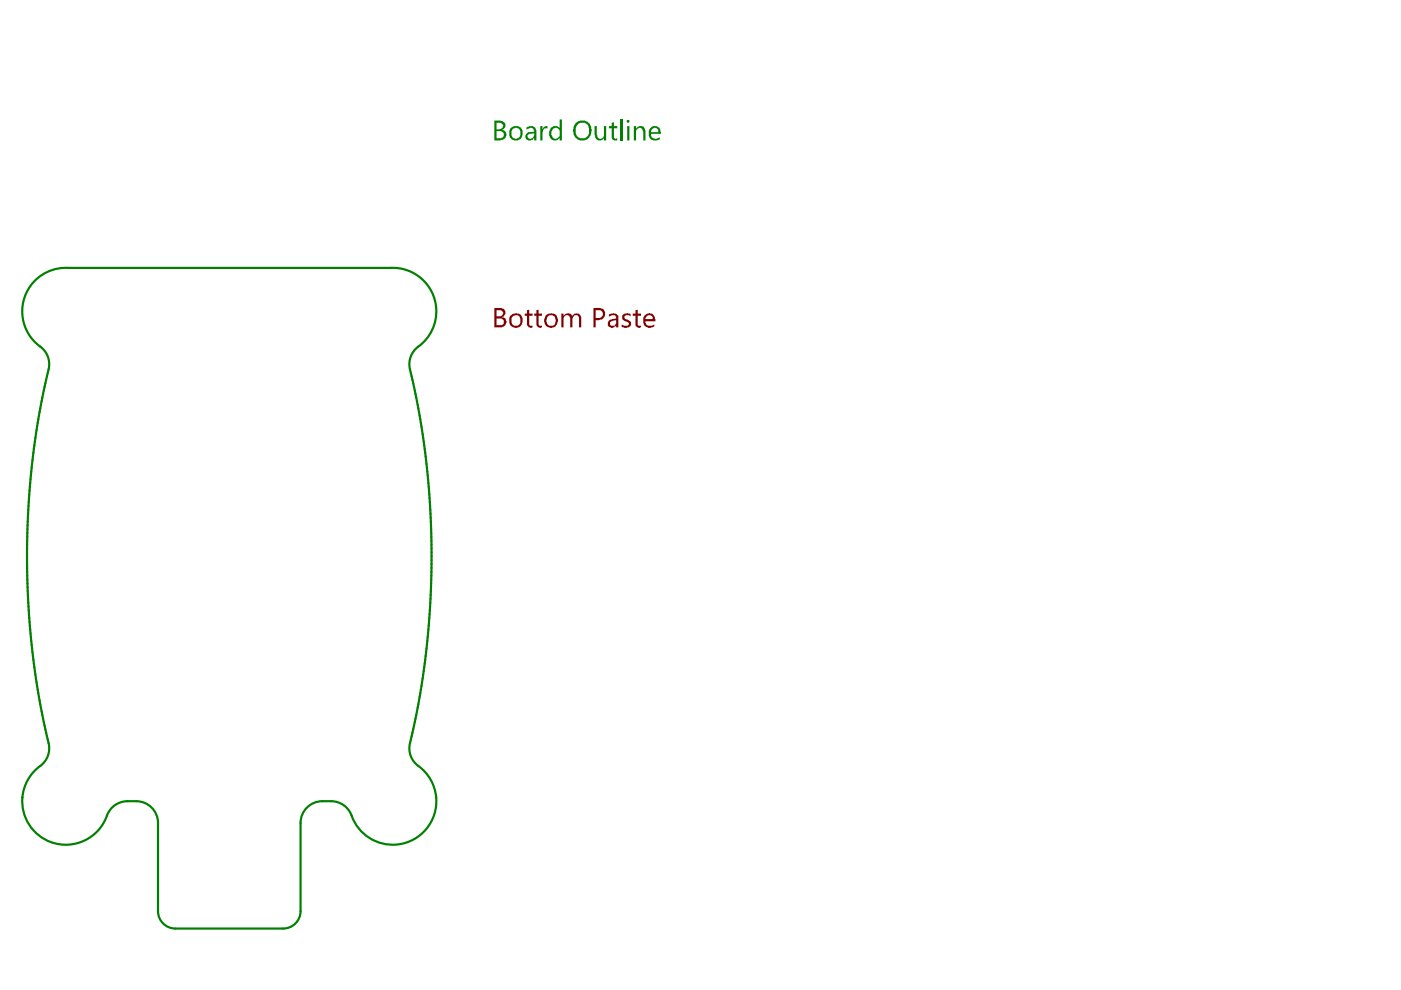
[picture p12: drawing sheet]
<svg xmlns="http://www.w3.org/2000/svg" width="297mm" height="210mm" viewBox="0 0 297 210" stroke-linecap="round" stroke-linejoin="round" font-family="sans-serif">
<path d="M14.5 56.8h68.2M10.3 78.3l-2 9.8-1.4 9.5-.9 10.5-.3 9.8a168.2 168.2 0 0 0 4.6 39.7M86.9 78.3l2.1 9.8 1.3 9.5 .9 10.5 .3 9.8-.3 9.9-.9 10.5-1.3 9.5-2.1 9.8M4.7 169.1h.1M27 169.9h1.9M33.5 174.5v18.7M63.7 174.5v18.7M68.3 169.9h1.9M92.5 169h.1M37.2 196.9h22.8" fill="none" stroke="#008000" stroke-width=".46"/>
<g fill="#008000">
<path d="M114.6 26.7h.4v.7l.1-.1a.41 .41 0 0 1 .5-.4v-.2h.5v.6a.57 .57 0 0 0-.7 0 .57 .57 0 0 0-.3 .6l-.1 .1v1.8h-.4z"/>
<path d="M126.1 26.7h.4v1.9l.1 .1a.66 .66 0 0 0 .6 .7 .66 .66 0 0 0 .7-.4l.1-.2v-2.1h.5v3.1h-.5v-.5a1.01 1.01 0 0 1-1.1 .5 1.01 1.01 0 0 1-.7-1.1l-.1-.1z"/>
<path d="M129.7 26l.5-.1v.8h.7v.5h-.7v1.6a.47 .47 0 0 0 .2 .5 .47 .47 0 0 0 .5 0v.5a.87 .87 0 0 1-1.2-.8v-1.8h-.6v-.5h.6z"/>
<path d="M131.5 25.3h.4v4.5h-.4z"/>
<path d="M134.4 26.7h.5v.6a1.06 1.06 0 0 1 1.2-.5 1.06 1.06 0 0 1 .8 1.1v1.9h-.5v-1.9l-.1-.1a.63 .63 0 0 0-.5-.6 .63 .63 0 0 0-.7 .2l-.2 .3v2.1h-.5z"/>
<path d="M105.3 26v1.4l.7-.1a.63 .63 0 0 0 .6-.4 .63 .63 0 0 0-.3-.8zM105.3 27.8v1.5h.7a.78 .78 0 0 0 .8-.8 .78 .78 0 0 0-.9-.7zM104.8 25.6h1.3a1.19 1.19 0 0 1 1.1 1.3l-.7 .7a1.06 1.06 0 0 1 .8 .7 1.06 1.06 0 0 1-.4 1.1l-.8 .4h-1.3z"/>
<path d="M108.7 27.3a1.59 1.59 0 0 0 .2 2 1.08 1.08 0 0 0 1.3-.3 1.08 1.08 0 0 0 0-1.3l-.1-.4a1.17 1.17 0 0 0-1.4 0zM108.2 27.2l.1-.1a1.5 1.5 0 0 1 2.5 .8v.1a1.45 1.45 0 0 1-.8 1.7 1.45 1.45 0 0 1-1.8-.5 2.23 2.23 0 0 1 0-2z"/>
<path d="M111.9 28.6a.66 .66 0 0 0 .5 .8 .66 .66 0 0 0 .7-.6l.2-.5-1.1 .1zM111.6 27h.1a1.22 1.22 0 0 1 2 .7v2.1h-.4v-.5a1.1 1.1 0 0 1-1.9-.1 .97 .97 0 0 1 .9-1.2l1-.1a.75 .75 0 0 0-.5-.7 .75 .75 0 0 0-.8 .1l-.4 .1z"/>
<path d="M116.8 27.1a1.28 1.28 0 0 1 1.9 .1v-1.9h.4v4.5h-.4v-.6a1.19 1.19 0 0 1-1.4 .6 1.19 1.19 0 0 1-.9-1.3v-.6zM117.1 27.4a1.2 1.2 0 0 0-.2 1.3 1.2 1.2 0 0 0 1.1 .7 1.29 1.29 0 0 0 .3-2.1 .74 .74 0 0 0-1.2 .1z"/>
<path d="M122.5 26.3a2.36 2.36 0 0 0-.1 2.7l.3 .1a1.38 1.38 0 0 0 2.1-.6 2.63 2.63 0 0 0-.3-2.1 1.77 1.77 0 0 0-2-.1zM122.1 26a2.13 2.13 0 0 1 3 .4 2.34 2.34 0 0 1-.9 3.3 1.84 1.84 0 0 1-2.6-1.4 2.54 2.54 0 0 1 .5-2.3z"/>
<path d="M132.8 25.7a.3 .3 0 0 1 .6 0 .3 .3 0 0 1-.6 0zM133 26.7h.4v3.1h-.4z"/>
<path d="M138.3 27.3l-.3 .4v.3h1.6v-.1a.75 .75 0 0 0-.5-.7 .75 .75 0 0 0-.8 .1zM137.8 27.2a1.34 1.34 0 0 1 1.5-.4 1.34 1.34 0 0 1 .8 1.3v.3h-2.1a.98 .98 0 0 0 .6 1 .98 .98 0 0 0 1.1-.2l.2-.1v.4a1.55 1.55 0 0 1-2.2-.4l-.1-1.4z"/>
</g>
<path d="M14.5 56.8a9.3 9.3 0 0 0-9.4 6.4 9.3 9.3 0 0 0 4 10.7 4.6 4.6 0 0 1 1.2 4.4M82.7 56.8a9.3 9.3 0 0 1 9.4 6.4 9.3 9.3 0 0 1-3.9 10.7 4.6 4.6 0 0 0-1.3 4.4M10.3 157.6a4.9 4.9 0 0 1-2.5 5.4 9.3 9.3 0 0 0 1.3 14.8 9.3 9.3 0 0 0 13.9-5.5 4.6 4.6 0 0 1 4-2.4M86.9 157.6a4.9 4.9 0 0 0 2.5 5.4 9.3 9.3 0 0 1-1.3 14.8 9.3 9.3 0 0 1-13.8-5.5 4.6 4.6 0 0 0-4.1-2.4M28.9 169.9a4.6 4.6 0 0 1 4.6 4.6M68.3 169.9a4.6 4.6 0 0 0-4.6 4.6M33.5 193.2a3.7 3.7 0 0 0 3.7 3.7M63.7 193.2a3.7 3.7 0 0 1-3.7 3.7" fill="none" stroke="#008000" stroke-width=".46"/>
<g fill="#800000">
<path d="M111.7 65.8l.5-.1v.8h.7v.4h-.7v1.7a.39 .39 0 0 0 .1 .5 .39 .39 0 0 0 .5 0h.1v.3a.73 .73 0 0 1-.9-.1l-.3-.4v-2h-.4v-.4h.4z"/>
<path d="M113.7 65.8l.5-.1v.8h.7v.4h-.7v1.7a.39 .39 0 0 0 .1 .5 .39 .39 0 0 0 .5 0h.1v.3a.73 .73 0 0 1-.9-.1l-.3-.4v-2h-.4v-.4h.4z"/>
<path d="M119 66.5h.5v.4l.6-.4 .3-.1 .1 .1a.6 .6 0 0 1 .7 .6 1.04 1.04 0 0 1 1.7-.4l.3 .5v2.2h-.4v-1.6a.68 .68 0 0 0-.5-1 .68 .68 0 0 0-.8 .6l-.1 .1v1.9h-.5v-1.9a.72 .72 0 0 0-.9-.7 .72 .72 0 0 0-.5 1v1.6h-.5z"/>
<path d="M131.9 66.8l.5-.3 .6-.1 .7 .2v.5l-.6-.3a.45 .45 0 0 0-.6 .2 .45 .45 0 0 0 .2 .7 1.19 1.19 0 0 1 1.1 1.2 1.61 1.61 0 0 1-2 .4v-.5l.7 .3a.55 .55 0 0 0 .6-.1 .55 .55 0 0 0 .2-.5l-.3-.3a1.08 1.08 0 0 1-1.1-1.4z"/>
<path d="M134.7 65.8l.5-.1v.8h.7v.4h-.7v1.7a.45 .45 0 0 0 .6 .5h.1v.3l-.2 .1h-.4v-.1a.64 .64 0 0 1-.6-.8v-1.7h-.5v-.4h.5z"/>
<path d="M105.3 65.8v1.3h.6a.8 .8 0 0 0 .8-.6 .81 .81 0 0 0-.8-.7zM105.3 67.5v1.4h.7a.72 .72 0 0 0 .8-.7 .72 .72 0 0 0-.9-.7zM104.8 65.3h1.2a.97 .97 0 0 1 1.1 .7 .97 .97 0 0 1-.6 1.2v.1a.91 .91 0 0 1 .8 .5 .91 .91 0 0 1-.1 1l-.3 .4-.4 .2h-1.7z"/>
<path d="M108.7 67.1a1.39 1.39 0 0 0 .3 2 1.05 1.05 0 0 0 1.2-.4 1.05 1.05 0 0 0 0-1.3 .8 .8 0 0 0-.6-.6 .8 .8 0 0 0-.8 .3zM108.1 67.1l.1-.2a1.87 1.87 0 0 1 2.2-.2 1.89 1.89 0 0 1-.4 2.7 1.51 1.51 0 0 1-1.6-.3 1.51 1.51 0 0 1-.4-1.6z"/>
<path d="M116 67.3v.1a1.11 1.11 0 0 0 .1 1.4 1.11 1.11 0 0 0 1.4 .1 1.41 1.41 0 0 0-.1-2l-.4-.1a.74 .74 0 0 0-.9 .5zM115.6 66.9a1.87 1.87 0 0 1 2.2-.2 1.7 1.7 0 0 1-.2 2.6 1.5 1.5 0 0 1-1.8-.3 1.5 1.5 0 0 1-.2-1.8z"/>
<path d="M126.3 65.8v1.6h.6a.83 .83 0 0 0 .9-.8 .83 .83 0 0 0-.9-.8zM125.8 65.3h1.3a1.25 1.25 0 0 1 1.2 1.1 1.25 1.25 0 0 1-1 1.4l-1 .1v1.5h-.5z"/>
<path d="M129.3 68.4a.62 .62 0 0 0 .5 .6 .62 .62 0 0 0 .7-.3l.1-.8-1 .2zM129.1 66.7a1.53 1.53 0 0 1 2 .2v2.5h-.5v-.5a.91 .91 0 0 1-1 .6 .91 .91 0 0 1-.7-.9 1 1 0 0 1 .9-.9l.8-.2v-.1a.7 .7 0 0 0-.5-.6 .7 .7 0 0 0-.8 .3l-.2 .1z"/>
<path d="M137 67.2l-.1 .5h1.5a.75 .75 0 0 0-.5-.9 .75 .75 0 0 0-.9 .4zM136.5 67.1a1.42 1.42 0 0 1 2.1-.3l.2 .4 .2 .9h-2.1a.97 .97 0 0 0 1.4 1l.4-.3v.4a1.43 1.43 0 0 1-1.6 .2 1.43 1.43 0 0 1-.7-1.5z"/>
</g>
</svg>
